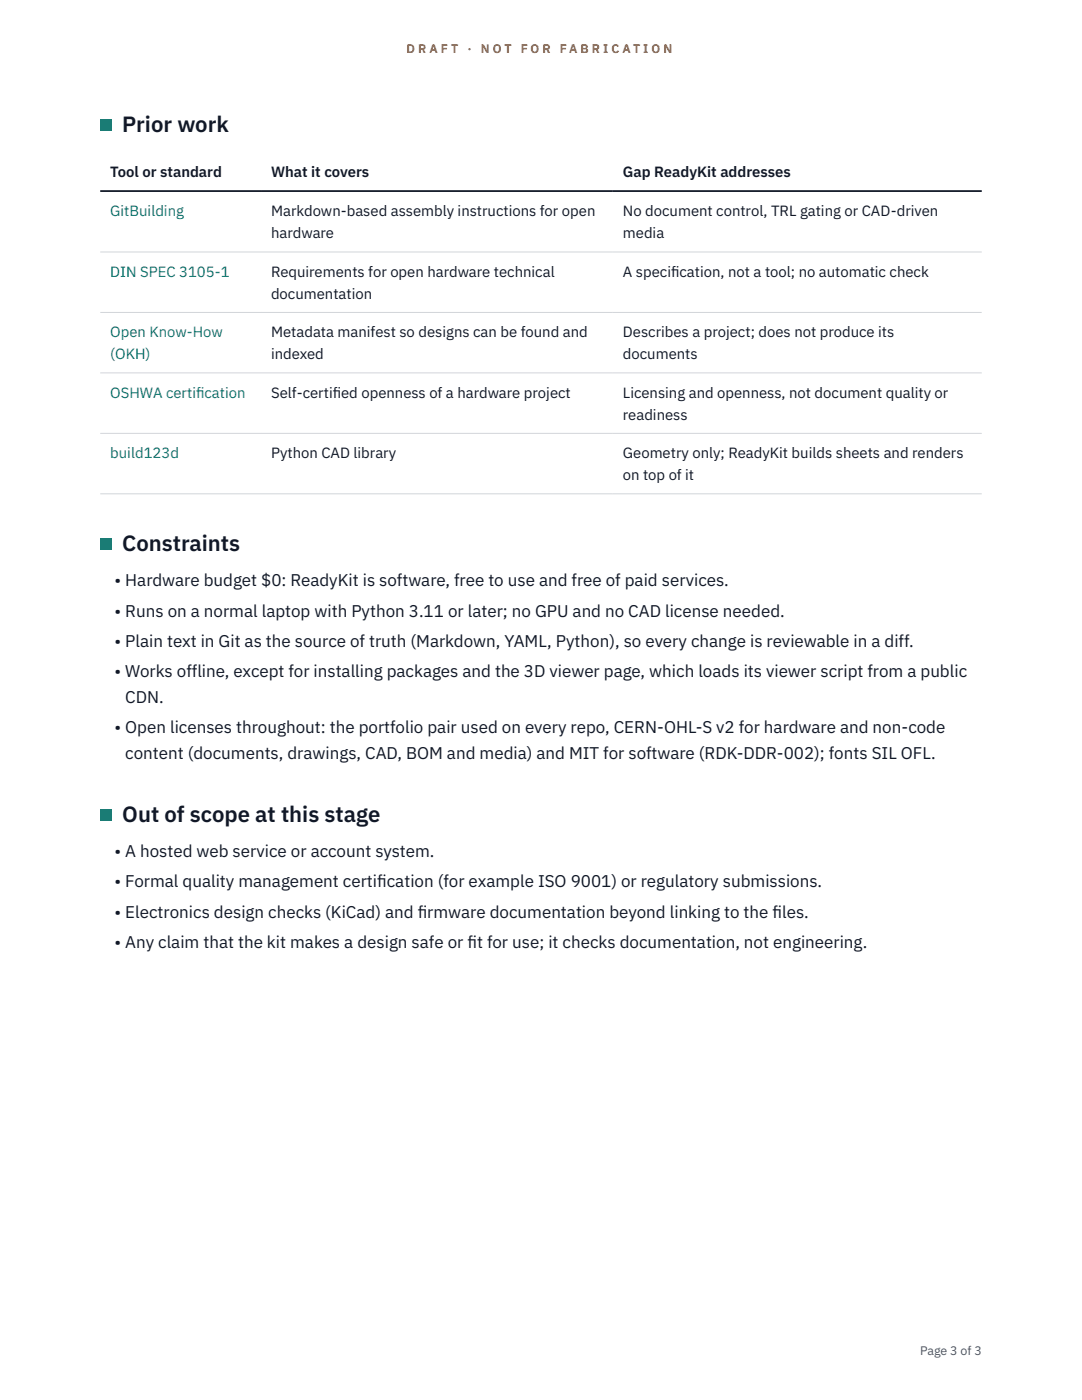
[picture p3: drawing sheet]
<svg xmlns="http://www.w3.org/2000/svg" width="216mm" height="279mm" viewBox="0 0 216 279" stroke-linecap="round" stroke-linejoin="round" font-family="sans-serif">
<defs><g id="words">
<g font-size="4.4" fill="#111827">
<text x="24.4" y="26.4">Prior work</text>
<text x="24.4" y="110.1">Constraints</text>
<text x="24.4" y="164.1">Out of scope at this stage</text>
</g>
<g font-size="3.4" fill="#111827">
<text x="22.9" y="117">• Hardware budget $0: ReadyKit is software, free to use and free of paid services.</text>
<text x="22.9" y="123">• Runs on a normal laptop with Python 3.11 or later; no GPU and no CAD license needed.</text>
<text x="22.9" y="129.1">• Plain text in Git as the source of truth (Markdown, YAML, Python), so every change is reviewable in a diff.</text>
<text x="22.9" y="135.2">• Works offline, except for installing packages and the 3D viewer page, which loads its viewer script from a public</text>
<text x="25" y="140.3">CDN.</text>
<text x="22.9" y="146.4">• Open licenses throughout: the portfolio pair used on every repo, CERN-OHL-S v2 for hardware and non-code</text>
<text x="25" y="151.4">content (documents, drawings, CAD, BOM and media) and MIT for software (RDK-DDR-002); fonts SIL OFL.</text>
<text x="22.9" y="171">• A hosted web service or account system.</text>
<text x="22.9" y="177.1">• Formal quality management certif</text>
<text x="75.3" y="177.1">ication (for example ISO 9001) or regulatory submissions.</text>
<text x="22.9" y="183.2">• Electronics design checks (KiCad) and f</text>
<text x="83.3" y="183.2">irmware documentation beyond linking to the f</text>
<text x="154.1" y="183.2">iles.</text>
<text x="22.9" y="189.3">• Any claim that the kit makes a design safe or f</text>
<text x="93.3" y="189.3">it for use; it checks documentation, not engineering.</text>
</g>
<g font-size="3" fill="#111827">
<text x="22" y="35.3">Tool or standard</text>
<text x="54.1" y="35.3">What it covers</text>
<text x="124.3" y="35.3">Gap ReadyKit addresses</text>
<text x="54.1" y="43.1">Markdown-based assembly instructions for open</text>
<text x="54.1" y="47.6">hardware</text>
<text x="124.3" y="43.1">No document control, TRL gating or CAD-driven</text>
<text x="124.3" y="47.6">media</text>
<text x="54.1" y="55.2">Requirements for open hardware technical</text>
<text x="54.1" y="59.7">documentation</text>
<text x="124.3" y="55.2">A specif</text>
<text x="133.9" y="55.2">ication, not a tool; no automatic check</text>
<text x="54.1" y="67.3">Metadata manifest so designs can be found and</text>
<text x="54.1" y="71.7">indexed</text>
<text x="124.3" y="67.3">Describes a project; does not produce its</text>
<text x="124.3" y="71.7">documents</text>
<text x="54.1" y="79.3">Self-certif</text>
<text x="66.4" y="79.3">ied openness of a hardware project</text>
<text x="124.3" y="79.3">Licensing and openness, not document quality or</text>
<text x="124.3" y="83.8">readiness</text>
<text x="54.1" y="91.4">Python CAD library</text>
<text x="124.3" y="91.4">Geometry only; ReadyKit builds sheets and renders</text>
<text x="124.3" y="95.9">on top of it</text>
</g>
<g font-size="3" fill="#0f766e">
<text x="22" y="43.1">GitBuilding</text>
<text x="22" y="55.2">DIN SPEC 3105-1</text>
<text x="22" y="67.3">Open Know-How</text>
<text x="22" y="71.7">(OKH)</text>
<text x="22" y="79.3">OSHWA certif</text>
<text x="39.1" y="79.3">ication</text>
<text x="22" y="91.4">build123d</text>
</g>
<g font-size="2.5" fill="#b45309">
<text x="81.1" y="10.5">D R A F T</text>
<text x="93.3" y="10.5">·</text>
<text x="95.9" y="10.5">N O T</text>
<text x="103.9" y="10.5">F O R</text>
<text x="111.7" y="10.5">F A B R I C A T I O N</text>
</g>
<text font-size="2.5" fill="#4b5563" x="183.6" y="270.3">Page 3 of 3</text>
</g></defs>
<path d="M20 50.3h175.9M20 62.4h175.9M20 74.4h175.9M20 86.5h175.9M20 98.6h175.9" fill="none" stroke="#d1d5db" stroke-width=".2"/>
<path d="M20 38.1h175.9" fill="none" stroke="#111827" stroke-width=".35"/>
<g fill="#0f766e">
<path d="M20 23.8h2.2v2.2h-2.2z"/>
<path d="M20 107.5h2.2v2.2h-2.2z"/>
<path d="M20 161.5h2.2v2.2h-2.2z"/>
</g>
<use href="#words"/>
</svg>
